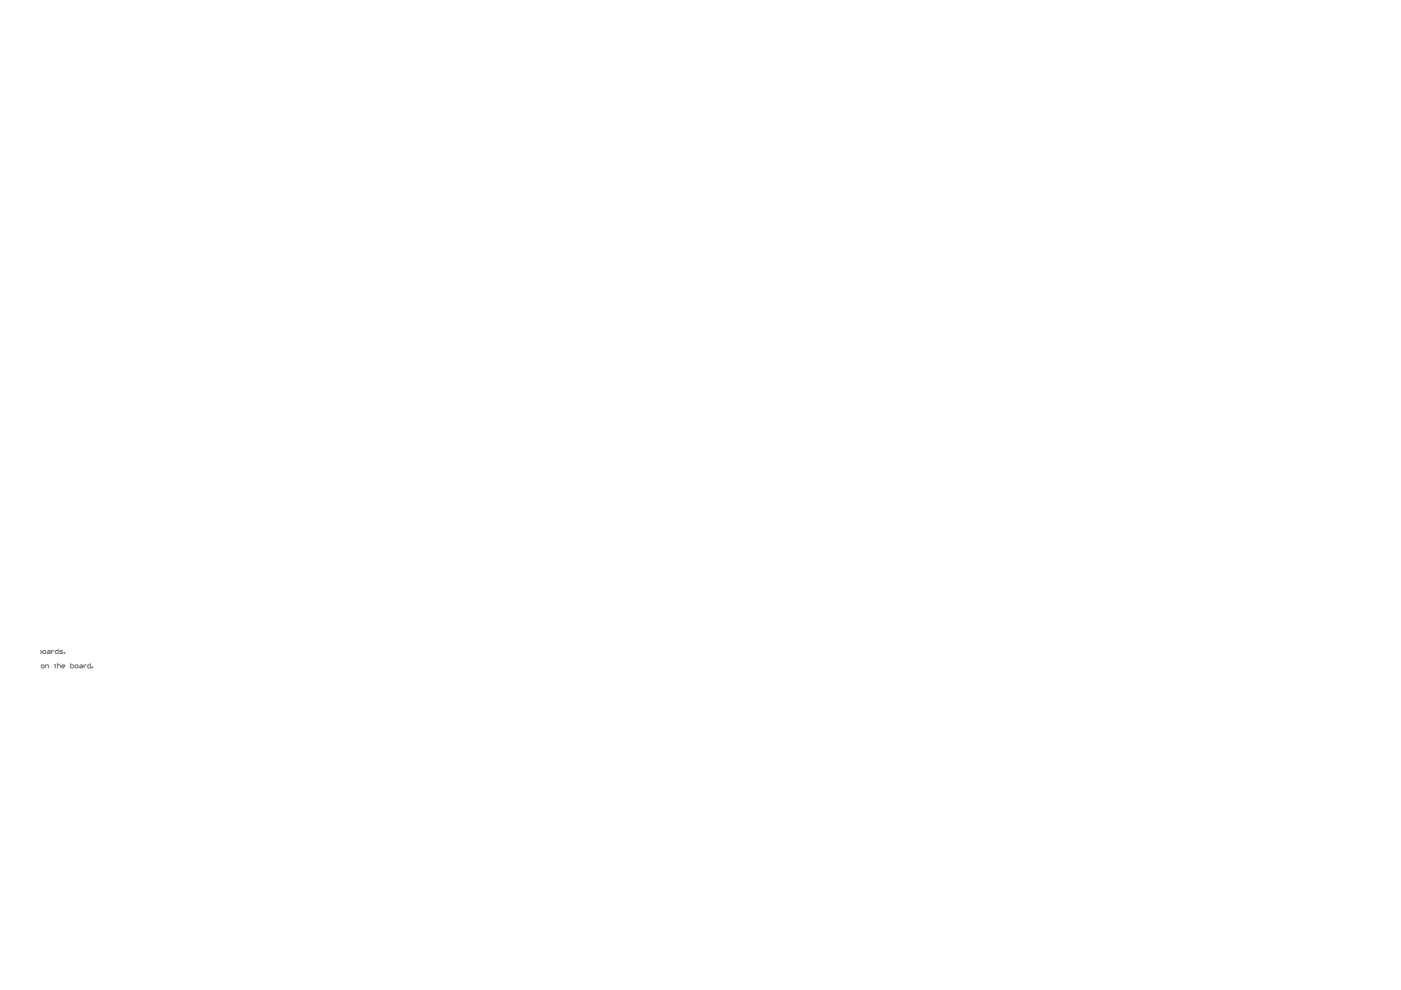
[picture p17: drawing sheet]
<svg xmlns="http://www.w3.org/2000/svg" width="297mm" height="210mm" viewBox="0 0 297 210" stroke-linecap="round" stroke-linejoin="round" font-family="sans-serif">
<g fill="none" stroke="#808080" stroke-width=".21">
<path d="M8.5 137.9l.3 .2v.3l-.3 .2M9.1 138.1l.4-.2 .2 .5-.5 .2zM10.2 137.9h.3l.1 .2v.5h-.4l-.2-.2 .2-.2h.4M10.9 137.9v.7M11.4 137.9l-.5 .3M12.3 137.6v1h-.4l-.2-.2 .2-.5h.4M13.3 137.9h-.5l-.1 .2 .1 .1 .5 .2-.2 .2h-.4M13.6 138.4h.1v.2h-.1zM8.9 141h.3l.2 .1-.2 .5h-.3l-.1-.2zM9.7 141.6v-.6h.5l.1 .6M11.6 141h.3M11.7 140.8v.6l.2 .2"/>
<path d="M12.2 141.1l.1-.1h.4l.1 .6M12.2 140.7v.9M13.1 141.3h.6l-.1-.3h-.3l-.2 .1 .2 .5h.3M15 140.7v.9h.5l.1-.2-.1-.4h-.5M15.9 141.1l.5-.1 .2 .4-.2 .2h-.3zM17 141h.3l.2 .1v.5h-.5l-.2-.2 .2-.1h.5M17.8 141v.6M18.3 141l-.5 .3M19.2 140.7v.9h-.5l-.1-.5 .1-.1h.5M19.5 141.4h.2v.2h-.2z"/>
</g>
</svg>
